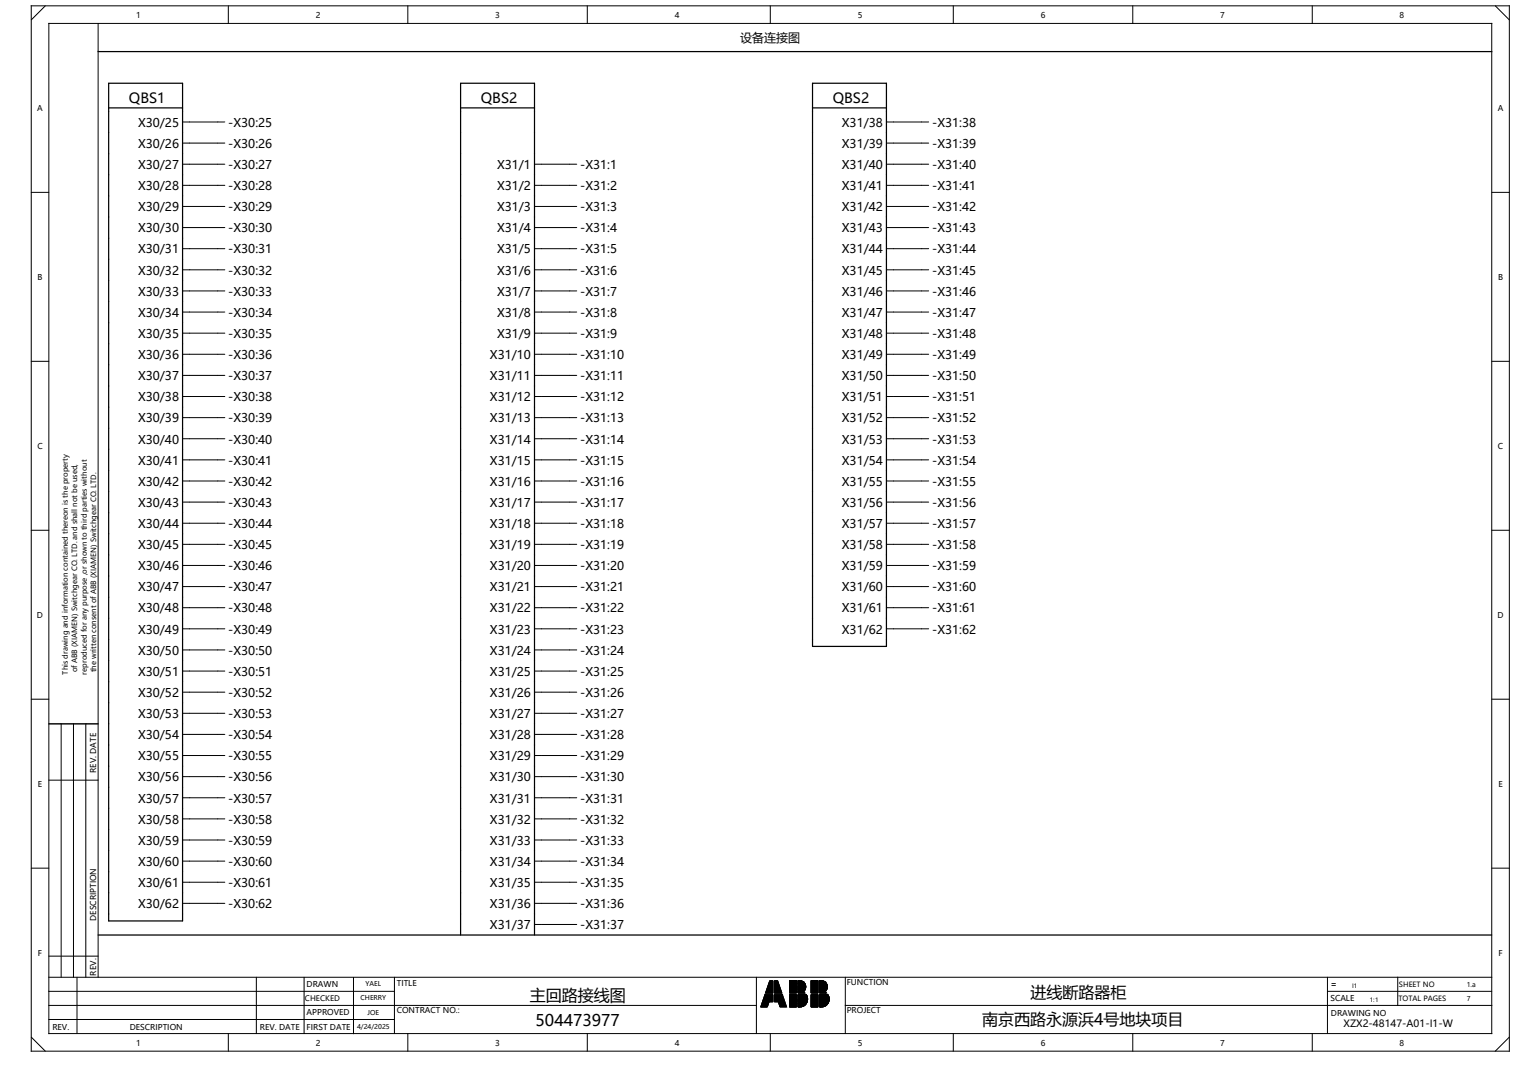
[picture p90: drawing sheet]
<svg xmlns="http://www.w3.org/2000/svg" width="297mm" height="210mm" viewBox="0 0 297 210" stroke-linecap="round" stroke-linejoin="round" font-family="sans-serif">
<defs><g id="words">
<g font-size="3.1">
<text x="103.3" y="195.2">主回路接线图</text>
<text x="201" y="194.5">进线断路器柜</text>
<text x="104.4" y="200">504473977</text>
<text x="191.5" y="199.9">南京西路永源浜4号地块项目</text>
</g>
<g font-size="2.7">
<text x="25.1" y="20.1">QBS1</text>
<text x="93.8" y="20.1">QBS2</text>
<text x="162.4" y="20.1">QBS2</text>
</g>
<g font-size="2.3">
<text x="144.4" y="8.2">设备连接图</text>
<text x="26.9" y="24.7">X30/25</text>
<text x="26.9" y="28.8">X30/26</text>
<text x="44.5" y="24.7">-X30:25</text>
<text x="44.5" y="28.8">-X30:26</text>
<text x="164.2" y="24.7">X31/38</text>
<text x="164.2" y="28.8">X31/39</text>
<text x="181.8" y="24.7">-X31:38</text>
<text x="181.8" y="28.8">-X31:39</text>
<text x="26.9" y="33">X30/27</text>
<text x="44.5" y="33">-X30:27</text>
<text x="96.9" y="33">X31/1</text>
<text x="113.2" y="33">-X31:1</text>
<text x="164.2" y="33">X31/40</text>
<text x="181.8" y="33">-X31:40</text>
<text x="26.9" y="37.1">X30/28</text>
<text x="26.9" y="41.2">X30/29</text>
<text x="44.5" y="37.1">-X30:28</text>
<text x="44.5" y="41.2">-X30:29</text>
<text x="96.9" y="37.1">X31/2</text>
<text x="96.9" y="41.2">X31/3</text>
<text x="113.2" y="37.1">-X31:2</text>
<text x="113.2" y="41.2">-X31:3</text>
<text x="164.2" y="37.1">X31/41</text>
<text x="164.2" y="41.2">X31/42</text>
<text x="181.8" y="37.1">-X31:41</text>
<text x="181.8" y="41.2">-X31:42</text>
<text x="26.9" y="45.3">X30/30</text>
<text x="44.5" y="45.3">-X30:30</text>
<text x="96.9" y="45.3">X31/4</text>
<text x="113.2" y="45.3">-X31:4</text>
<text x="164.2" y="45.3">X31/43</text>
<text x="181.8" y="45.3">-X31:43</text>
<text x="26.9" y="49.4">X30/31</text>
<text x="26.9" y="53.5">X30/32</text>
<text x="44.5" y="49.4">-X30:31</text>
<text x="44.5" y="53.5">-X30:32</text>
<text x="96.9" y="49.4">X31/5</text>
<text x="96.9" y="53.5">X31/6</text>
<text x="113.2" y="49.4">-X31:5</text>
<text x="113.2" y="53.5">-X31:6</text>
<text x="164.2" y="49.4">X31/44</text>
<text x="164.2" y="53.5">X31/45</text>
<text x="181.8" y="49.4">-X31:44</text>
<text x="181.8" y="53.5">-X31:45</text>
<text x="26.9" y="57.7">X30/33</text>
<text x="44.5" y="57.7">-X30:33</text>
<text x="96.9" y="57.7">X31/7</text>
<text x="113.2" y="57.7">-X31:7</text>
<text x="164.2" y="57.7">X31/46</text>
<text x="181.8" y="57.7">-X31:46</text>
<text x="26.9" y="61.8">X30/34</text>
<text x="26.9" y="65.9">X30/35</text>
<text x="44.5" y="61.8">-X30:34</text>
<text x="44.5" y="65.9">-X30:35</text>
<text x="96.9" y="61.8">X31/8</text>
<text x="96.9" y="65.9">X31/9</text>
<text x="113.2" y="61.8">-X31:8</text>
<text x="113.2" y="65.9">-X31:9</text>
<text x="164.2" y="61.8">X31/47</text>
<text x="164.2" y="65.9">X31/48</text>
<text x="181.8" y="61.8">-X31:47</text>
<text x="181.8" y="65.9">-X31:48</text>
<text x="26.9" y="70">X30/36</text>
<text x="44.5" y="70">-X30:36</text>
<text x="95.6" y="70">X31/10</text>
<text x="113.2" y="70">-X31:10</text>
<text x="164.2" y="70">X31/49</text>
<text x="181.8" y="70">-X31:49</text>
<text x="26.9" y="74.1">X30/37</text>
<text x="44.5" y="74.1">-X30:37</text>
<text x="95.6" y="74.1">X31/11</text>
<text x="113.2" y="74.1">-X31:11</text>
<text x="164.2" y="74.1">X31/50</text>
<text x="181.8" y="74.1">-X31:50</text>
<text x="26.9" y="78.2">X30/38</text>
<text x="26.9" y="82.4">X30/39</text>
<text x="44.5" y="78.2">-X30:38</text>
<text x="44.5" y="82.4">-X30:39</text>
<text x="95.6" y="78.2">X31/12</text>
<text x="95.6" y="82.4">X31/13</text>
<text x="113.2" y="78.2">-X31:12</text>
<text x="113.2" y="82.4">-X31:13</text>
<text x="164.2" y="78.2">X31/51</text>
<text x="164.2" y="82.4">X31/52</text>
<text x="181.8" y="78.2">-X31:51</text>
<text x="181.8" y="82.4">-X31:52</text>
<text x="26.9" y="86.5">X30/40</text>
<text x="44.5" y="86.5">-X30:40</text>
<text x="95.6" y="86.5">X31/14</text>
<text x="113.2" y="86.5">-X31:14</text>
<text x="164.2" y="86.5">X31/53</text>
<text x="181.8" y="86.5">-X31:53</text>
<text x="26.9" y="90.6">X30/41</text>
<text x="26.9" y="94.7">X30/42</text>
<text x="44.5" y="90.6">-X30:41</text>
<text x="44.5" y="94.7">-X30:42</text>
<text x="95.6" y="90.6">X31/15</text>
<text x="95.6" y="94.7">X31/16</text>
<text x="113.2" y="90.6">-X31:15</text>
<text x="113.2" y="94.7">-X31:16</text>
<text x="164.2" y="90.6">X31/54</text>
<text x="164.2" y="94.7">X31/55</text>
<text x="181.8" y="90.6">-X31:54</text>
<text x="181.8" y="94.7">-X31:55</text>
<text x="26.9" y="98.8">X30/43</text>
<text x="44.5" y="98.8">-X30:43</text>
<text x="95.6" y="98.8">X31/17</text>
<text x="113.2" y="98.8">-X31:17</text>
<text x="164.2" y="98.8">X31/56</text>
<text x="181.8" y="98.8">-X31:56</text>
<text x="26.9" y="103">X30/44</text>
<text x="26.9" y="107.1">X30/45</text>
<text x="44.5" y="103">-X30:44</text>
<text x="44.5" y="107.1">-X30:45</text>
<text x="95.6" y="103">X31/18</text>
<text x="95.6" y="107.1">X31/19</text>
<text x="113.2" y="103">-X31:18</text>
<text x="113.2" y="107.1">-X31:19</text>
<text x="164.2" y="103">X31/57</text>
<text x="164.2" y="107.1">X31/58</text>
<text x="181.8" y="103">-X31:57</text>
<text x="181.8" y="107.1">-X31:58</text>
<text x="26.9" y="111.2">X30/46</text>
<text x="44.5" y="111.2">-X30:46</text>
<text x="95.6" y="111.2">X31/20</text>
<text x="113.2" y="111.2">-X31:20</text>
<text x="164.2" y="111.2">X31/59</text>
<text x="181.8" y="111.2">-X31:59</text>
<text x="26.9" y="115.3">X30/47</text>
<text x="26.9" y="119.4">X30/48</text>
<text x="44.5" y="115.3">-X30:47</text>
<text x="44.5" y="119.4">-X30:48</text>
<text x="95.6" y="115.3">X31/21</text>
<text x="95.6" y="119.4">X31/22</text>
<text x="113.2" y="115.3">-X31:21</text>
<text x="113.2" y="119.4">-X31:22</text>
<text x="164.2" y="115.3">X31/60</text>
<text x="164.2" y="119.4">X31/61</text>
<text x="181.8" y="115.3">-X31:60</text>
<text x="181.8" y="119.4">-X31:61</text>
<text x="26.9" y="123.5">X30/49</text>
<text x="44.5" y="123.5">-X30:49</text>
<text x="95.6" y="123.5">X31/23</text>
<text x="113.2" y="123.5">-X31:23</text>
<text x="164.2" y="123.5">X31/62</text>
<text x="181.8" y="123.5">-X31:62</text>
<text x="26.9" y="127.7">X30/50</text>
<text x="26.9" y="131.8">X30/51</text>
<text x="44.5" y="127.7">-X30:50</text>
<text x="44.5" y="131.8">-X30:51</text>
<text x="95.6" y="127.7">X31/24</text>
<text x="95.6" y="131.8">X31/25</text>
<text x="113.2" y="127.7">-X31:24</text>
<text x="113.2" y="131.8">-X31:25</text>
<text x="26.9" y="135.9">X30/52</text>
<text x="44.5" y="135.9">-X30:52</text>
<text x="95.6" y="135.9">X31/26</text>
<text x="113.2" y="135.9">-X31:26</text>
<text x="26.9" y="140">X30/53</text>
<text x="44.5" y="140">-X30:53</text>
<text x="95.6" y="140">X31/27</text>
<text x="113.2" y="140">-X31:27</text>
<text x="26.9" y="144.1">X30/54</text>
<text x="26.9" y="148.2">X30/55</text>
<text x="44.5" y="144.1">-X30:54</text>
<text x="44.5" y="148.2">-X30:55</text>
<text x="95.6" y="144.1">X31/28</text>
<text x="95.6" y="148.2">X31/29</text>
<text x="113.2" y="144.1">-X31:28</text>
<text x="113.2" y="148.2">-X31:29</text>
<text x="26.9" y="152.4">X30/56</text>
<text x="44.5" y="152.4">-X30:56</text>
<text x="95.6" y="152.4">X31/30</text>
<text x="113.2" y="152.4">-X31:30</text>
<text x="26.9" y="156.5">X30/57</text>
<text x="26.9" y="160.6">X30/58</text>
<text x="44.5" y="156.5">-X30:57</text>
<text x="44.5" y="160.6">-X30:58</text>
<text x="95.6" y="156.5">X31/31</text>
<text x="95.6" y="160.6">X31/32</text>
<text x="113.2" y="156.5">-X31:31</text>
<text x="113.2" y="160.6">-X31:32</text>
<text x="26.9" y="164.7">X30/59</text>
<text x="44.5" y="164.7">-X30:59</text>
<text x="95.6" y="164.7">X31/33</text>
<text x="113.2" y="164.7">-X31:33</text>
<text x="26.9" y="168.8">X30/60</text>
<text x="26.9" y="173">X30/61</text>
<text x="44.5" y="168.8">-X30:60</text>
<text x="44.5" y="173">-X30:61</text>
<text x="95.6" y="168.8">X31/34</text>
<text x="95.6" y="173">X31/35</text>
<text x="113.2" y="168.8">-X31:34</text>
<text x="113.2" y="173">-X31:35</text>
<text x="26.9" y="177.1">X30/62</text>
<text x="44.5" y="177.1">-X30:62</text>
<text x="95.6" y="177.1">X31/36</text>
<text x="113.2" y="177.1">-X31:36</text>
<text x="95.6" y="181.2">X31/37</text>
<text x="113.2" y="181.2">-X31:37</text>
</g>
<text font-size="2" x="262" y="200.2">XZX2-48147-A01-I1-W</text>
<g font-size="1.6">
<text x="26.6" y="3.5">1</text>
<text x="61.6" y="3.5">2</text>
<text x="96.6" y="3.5">3</text>
<text x="131.6" y="3.5">4</text>
<text x="167.3" y="3.5">5</text>
<text x="202.9" y="3.5">6</text>
<text x="237.9" y="3.5">7</text>
<text x="272.9" y="3.5">8</text>
<text x="7.3" y="21.7">A</text>
<text x="292.1" y="21.7">A</text>
<text x="7.3" y="54.6">B</text>
<text x="292.1" y="54.6">B</text>
<text x="7.3" y="87.5">C</text>
<text x="292.1" y="87.5">C</text>
<text x="7.2" y="120.5">D</text>
<text x="292" y="120.5">D</text>
<text x="7.4" y="153.4">E</text>
<text x="18.7" y="150.7" transform="rotate(-90 18.7 150.7)">REV. DATE</text>
<text x="292.2" y="153.4">E</text>
<text x="18.7" y="179.6" transform="rotate(-90 18.7 179.6)">DESCRIPTION</text>
<text x="7.4" y="186.4">F</text>
<text x="18.7" y="190.2" transform="rotate(-90 18.7 190.2)">REV.</text>
<text x="165.1" y="192">FUNCTION</text>
<text x="292.2" y="186.4">F</text>
<text x="59.8" y="192.5">DRAWN</text>
<text x="59.8" y="198">APPROVED</text>
<text x="77.4" y="192.2">TITLE</text>
<text x="77.4" y="197.5">CONTRACT NO.:</text>
<text x="165.1" y="197.5">PROJECT</text>
<text x="259.4" y="195.1">SCALE</text>
<text x="259.6" y="192.5">=</text>
<text x="10.2" y="200.8">REV.</text>
<text x="25.3" y="200.8">DESCRIPTION</text>
<text x="26.6" y="203.9">1</text>
<text x="50.7" y="200.8">REV. DATE</text>
<text x="59.8" y="200.7">FIRST DATE</text>
<text x="61.6" y="203.9">2</text>
<text x="96.6" y="203.9">3</text>
<text x="131.6" y="203.9">4</text>
<text x="167.3" y="203.9">5</text>
<text x="202.9" y="203.9">6</text>
<text x="237.9" y="203.9">7</text>
<text x="259.6" y="198">DRAWING NO</text>
<text x="272.9" y="203.9">8</text>
</g>
<text font-size="1.5" x="59.5" y="195.2">CHECKED</text>
<g font-size="1.4">
<text x="13.2" y="131.5" transform="rotate(-90 13.2 131.5)">This drawing and information contained thereon is the property</text>
<text x="15.1" y="131.1" transform="rotate(-90 15.1 131.1)">of ABB (XIAMEN) Switchgear CO. LTD. and shall not be used,</text>
<text x="16.9" y="131.5" transform="rotate(-90 16.9 131.5)">reproduced for any purpose ,or shown to third parties without</text>
<text x="18.8" y="131.1" transform="rotate(-90 18.8 131.1)">the written consent of ABB (XIAMEN) Switchgear CO. LTD.</text>
<text x="272.7" y="195.3">TOTAL PAGES</text>
<text x="272.8" y="192.5">SHEET NO</text>
</g>
<g font-size="1.3">
<text x="70.3" y="195.1">CHERRY</text>
<text x="71.3" y="192.3">YAEL</text>
<text x="71.7" y="197.8">JOE</text>
<text x="286" y="192.4">1.a</text>
<text x="286" y="195.2">7</text>
<text x="69.6" y="200.6">4/24/2025</text>
</g>
<g font-size="1.2">
<text x="263.7" y="192.6">I1</text>
<text x="267.1" y="195.4">1:1</text>
</g>
</g></defs>
<g fill="none" stroke="#000" stroke-width=".2">
<path d="M6.1 1.1h288.2v203.9h-288.2zM8.8 1.1l-2.7 2.8M9.5 4.6h281.4v196.9h-281.4zM19.1 4.6v186M44.5 1.1v3.5M79.5 1.1v3.5M114.5 1.1v3.5M150.2 1.1v3.5M185.9 1.1v3.5M220.9 1.1v3.5M255.9 1.1v3.5M291.6 1.1l2.7 2.8"/>
<path d="M6.1 37.5h3.4M35.6 23.8h8.2M35.6 27.9h8.2M35.6 32h8.2M35.6 36.1h8.2M104.2 32h8.3M104.2 36.1h8.3M172.9 23.8h8.2M172.9 27.9h8.2M172.9 32h8.2M172.9 36.1h8.2M290.9 37.5h3.4"/>
<path d="M35.6 40.3h8.2M35.6 44.4h8.2M35.6 48.5h8.2M35.6 52.6h8.2M35.6 56.7h8.2M104.2 40.3h8.3M104.2 44.4h8.3M104.2 48.5h8.3M104.2 52.6h8.3M104.2 56.7h8.3M172.9 40.3h8.2M172.9 44.4h8.2"/>
<path d="M172.9 48.5h8.2M172.9 52.6h8.2M172.9 56.7h8.2M6.1 70.5h3.4M35.6 60.8h8.2M35.6 65h8.2M35.6 69.1h8.2M35.6 73.2h8.2M35.6 77.3h8.2M104.2 60.8h8.3M104.2 65h8.3M104.2 69.1h8.3"/>
<path d="M104.2 73.2h8.3M104.2 77.3h8.3M172.9 60.8h8.2M172.9 65h8.2M172.9 69.1h8.2M172.9 73.2h8.2M172.9 77.3h8.2M290.9 70.5h3.4M35.6 81.4h8.2M35.6 85.6h8.2M35.6 89.7h8.2M35.6 93.8h8.2"/>
<path d="M35.6 97.9h8.2M104.2 81.4h8.3M104.2 85.6h8.3M104.2 89.7h8.3M104.2 93.8h8.3M104.2 97.9h8.3M172.9 81.4h8.2M172.9 85.6h8.2M172.9 89.7h8.2M172.9 93.8h8.2M172.9 97.9h8.2M6.1 103.4h3.4"/>
<path d="M35.6 102h8.2M35.6 106.1h8.2M35.6 110.3h8.2M35.6 114.4h8.2M35.6 118.5h8.2M104.2 102h8.3M104.2 106.1h8.3M104.2 110.3h8.3M104.2 114.4h8.3M104.2 118.5h8.3M172.9 102h8.2M172.9 106.1h8.2"/>
<path d="M172.9 110.3h8.2M172.9 114.4h8.2M172.9 118.5h8.2M290.9 103.4h3.4M6.1 136.3h3.4M35.6 122.6h8.2M35.6 126.7h8.2M35.6 130.8h8.2M35.6 135h8.2M35.6 139.1h8.2M104.2 122.6h8.3M104.2 126.7h8.3"/>
<path d="M104.2 130.8h8.3M104.2 135h8.3M104.2 139.1h8.3M172.9 122.6h8.2M290.9 136.3h3.4M9.5 141.1h9.6M9.5 152.1h9.6M11.9 141.1v49.5M14.3 141.1v49.5M16.7 141.1v49.5M35.6 143.2h8.2M35.6 147.3h8.2"/>
<path d="M35.6 151.4h8.2M35.6 155.6h8.2M35.6 159.7h8.2M104.2 143.2h8.3M104.2 147.3h8.3M104.2 151.4h8.3M104.2 155.6h8.3M104.2 159.7h8.3M6.1 169.3h3.4M35.6 163.8h8.2M35.6 167.9h8.2M35.6 172h8.2"/>
<path d="M35.6 176.1h8.2M104.2 163.8h8.3M104.2 167.9h8.3M104.2 172h8.3M104.2 176.1h8.3M290.9 169.3h3.4M9.5 198.8h67.4M9.5 196h138M9.5 193.3h67.4M9.5 190.6h281.4M9.5 186.4h9.6M15 190.6v10.9"/>
<path d="M50 190.6v10.9M59.3 190.6v10.9M68.9 190.6v11M76.9 190.6v10.9M104.2 180.3h8.3M147.5 190.6v10.9M149.2 194h1.5v1.3h-.7M149.2 194l-.8 2.3h1.2l.4-1M149.2 194l.8 1.3M150.1 191.2h.6v2.4h-1.4zM151 191.2h.6l.9 2.4h-1.5zM152.6 194h-1.6v1.3h.8"/>
<path d="M152.6 194l.8 2.3h-1.3l-.3-1M152.6 194l-.8 1.3M154 191.2h1.3v2.4h-1.3zM154 193.9h1.3v2.4h-1.3zM155.6 195.4h1.8M155.6 191.2h.6M155.6 192.6h1.5M155.6 191.7h1.3M155.6 191.8h1.4M155.6 191.9h1.4M155.6 192h1.5M155.6 192.1h1.5"/>
<path d="M155.6 192.2h1.5M155.6 192.3h1.5M155.6 192.7h1.5M155.6 192.8h1.5M155.6 192.8h1.4M155.6 192.9h1.4M155.6 193h1.4M155.6 193.1h1.3M155.6 191.6h1.2M155.6 191.4h.9M155.6 191.4h1M155.6 191.5h1.1"/>
<path d="M155.6 191.3h.8M155.6 193.2h1.2M155.6 195.2h1.8M155.6 194.3h1.8M155.6 194.4h1.8M155.6 194.1h1.7M155.6 194.2h1.7M155.6 194.2h1.8M155.6 193.5h1.2M155.6 194h1.6M155.6 194h1.7M155.6 194.5h1.8"/>
<path d="M155.6 194.5h1.9M155.6 194.6h1.9M155.6 194.7h1.9M155.6 194.8h1.9M155.6 194.9h1.9M155.6 195h1.9M155.6 195.1h1.9M155.6 195.5h1.7M155.6 195.6h1.7M155.6 195.6h1.6M155.6 195.7h1.6M155.6 195.8h1.5"/>
<path d="M155.6 195.9h1.5M155.6 195.9h1.4M155.6 196h1.3M155.6 196.1h1.2M155.6 195.3h1.8M155.6 193.3h1.2M155.6 193.3h1.1M155.6 193.4h1M155.6 193.5h1.1M155.6 196.1h1.1M155.6 196.2h1M155.6 196.3h.8"/>
<path d="M155.6 192.4h1.5M155.6 192.5h1.5M155.9 191.2a1.2 1.2 0 0 1 1.2 .9 1.2 1.2 0 0 1-.5 1.3M155.9 191.2h.1M155.9 191.2h-.3v2.4h1.3M155.9 191.2h.3M156.2 191.2l.2 .1M156.4 191.3l.1 .1M156.4 196.3h-.5M156.5 191.4h.1M156.6 193.4l.1 .1M156.6 196.2l-.2 .1"/>
<path d="M156.6 193.4l.3 .2M156.6 191.4l.1 .1M156.7 193.3l-.1 .1M156.7 193.5h.1M156.7 196.1l-.1 .1M156.7 191.5l.1 .1M156.8 193.3h-.1M156.8 191.6l.1 .1M156.8 193.5l.1 .1M156.8 196.1h-.1M156.8 193.2v.1M156.9 191.7h.1"/>
<path d="M156.9 193.1l-.1 .1M156.9 191.7l.1 .1M156.9 196l-.1 .1M156.9 193.1h.1M157 191.8v.1M157 193l-.1 .1M157 191.9h.1M157 195.9l-.1 .1M157 192.9v.1M157 191.9l.1 .1M157 192.8v.1M157.1 192v.1"/>
<path d="M157.1 192.8h-.1M157.1 195.9h-.1M157.1 192.1h.1M157.1 192.7v.1M157.1 192.1v.1M157.1 192.6v.1M157.1 192.2v.1M157.1 192.6h.1M157.1 192.3v.1M157.1 192.5v.1M157.1 192.4h.1M157.1 192.4v.1"/>
<path d="M157.1 195.8v.1M157.2 195.7l-.1 .1M157.2 193.9a1.54 1.54 0 0 1-1.3 2.4M157.2 193.9h-1.6v2.4h.3M157.2 193.9v.1M157.2 194h.1M157.2 195.6v.1M157.3 194v.1M157.3 195.6h-.1M157.3 194.1v.1M157.3 195.5v.1M157.3 194.2h.1"/>
<path d="M157.4 195.4l-.1 .1M157.4 194.2v.1M157.4 195.4h.1M157.4 194.3v.1M157.4 195.3v.1M157.4 194.4v.1M157.4 195.2v.1M157.4 194.5h.1M157.4 195.2h.1M157.5 194.5v.1M157.5 195.1l-.1 .1M157.5 194.6v.1"/>
<path d="M157.5 195v.1M157.5 194.7h.1M157.5 194.9v.1M157.5 194.7v.1M157.5 194.9h.1M157.5 194.8v.1M158.2 191.2h1.3v2.4h-1.3zM158.2 193.9h1.3v2.4h-1.3zM159.8 195.4h1.8M159.8 191.2h.6M159.8 192.6h1.5M159.8 191.7h1.3"/>
<path d="M159.8 191.8h1.4M159.8 191.9h1.4M159.8 192h1.5M159.8 192.1h1.5M159.8 192.2h1.5M159.8 192.3h1.5M159.8 192.7h1.5M159.8 192.8h1.5M159.8 192.8h1.4M159.8 192.9h1.4M159.8 193h1.4M159.8 193.1h1.3"/>
<path d="M159.8 191.6h1.2M159.8 191.4h.9M159.8 191.4h1M159.8 191.5h1.1M159.8 191.3h.8M159.8 193.2h1.2M159.8 195.2h1.9M159.8 195.2h1.8M159.8 194.3h1.8M159.8 194.4h1.8M159.8 194.1h1.7M159.8 194.2h1.8"/>
<path d="M159.8 193.5h1.2M159.8 194h1.6M159.8 194h1.7M159.8 194.5h1.9M159.8 194.6h1.9M159.8 194.7h1.9M159.8 194.8h1.9M159.8 194.9h1.9M159.8 195h1.9M159.8 195.1h1.9M159.8 195.5h1.7M159.8 195.6h1.7"/>
<path d="M159.8 195.6h1.6M159.8 195.7h1.6M159.8 195.8h1.5M159.8 195.9h1.5M159.8 195.9h1.4M159.8 196h1.3M159.8 196.1h1.2M159.8 195.3h1.8M159.8 193.3h1.2M159.8 193.3h1.1M159.8 193.4h1M159.8 193.5h1.1"/>
<path d="M159.8 196.1h1.1M159.8 196.2h1M159.8 196.3h.8M159.8 192.4h1.5M159.8 192.5h1.5M160.1 191.2a1.2 1.2 0 0 1 1.2 .9 1.2 1.2 0 0 1-.5 1.3M160.1 191.2h.1M160.1 191.2h-.3v2.4h1.3M160.1 191.2h.3M160.4 191.2l.2 .1M160.6 191.3l.1 .1M160.6 196.3h-.4"/>
<path d="M160.7 191.4h.1M160.8 193.4l.1 .1M160.8 196.2l-.2 .1M160.8 193.4l.3 .2M160.8 191.4l.1 .1M160.9 193.3l-.1 .1M160.9 193.5h.1M160.9 196.1l-.1 .1M160.9 191.5l.1 .1M161 193.3h-.1M161 191.6l.1 .1M161 193.5l.1 .1"/>
<path d="M161 196.1h-.1M161 193.2v.1M161.1 191.7h.1M161.1 193.1l-.1 .1M161.1 191.7l.1 .1M161.1 196l-.1 .1M161.1 193.1h.1M161.2 191.8v.1M161.2 193l-.1 .1M161.2 191.9h.1M161.2 195.9l-.1 .1M161.2 192.9v.1"/>
<path d="M161.2 191.9l.1 .1M161.2 192.8v.1M161.3 192v.1M161.3 192.8h-.1M161.3 195.9h-.1M161.3 192.1h.1M161.3 192.7v.1M161.3 192.1v.1M161.3 192.6v.1M161.3 192.2v.1M161.3 192.6h.1M161.3 192.3v.1"/>
<path d="M161.3 192.5v.1M161.3 192.4h.1M161.3 192.4v.1M161.3 195.8v.1M161.4 195.7l-.1 .1M161.4 193.9a1.54 1.54 0 0 1-1.2 2.4M161.4 193.9h-1.6v2.4h.4M161.4 193.9v.1M161.4 194h.1M161.4 195.6v.1M161.5 194v.1M161.5 195.6h-.1"/>
<path d="M161.5 194.1l.1 .1M161.5 195.5v.1M161.6 194.2h.1M161.6 195.4l-.1 .1M161.6 194.2v.1M161.6 195.4h.1M161.6 194.3v.1M161.6 195.3v.1M161.6 194.4l.1 .1M161.6 195.2v.1M161.7 194.5h.1M161.7 195.2h-.1"/>
<path d="M161.7 194.5v.1M161.7 195.1v.1M161.7 194.6v.1M161.7 195v.1M161.7 194.9v.1M161.7 194.7h.1M161.7 194.9h.1M161.7 194.7v.1M161.7 194.8v.1M164.8 196h126.1M164.8 190.6v10.9M258.9 193.3h32"/>
<path d="M258.9 190.6v10.9M272.6 190.6v5.4M6.1 202.2l2.7 2.8M44.5 201.5v3.5M79.5 201.5v3.5M114.5 201.5v3.5M150.2 201.5v3.5M185.9 201.5v3.5M220.9 201.5v3.5M255.9 201.5v3.5M294.3 202.2l-2.7 2.8"/>
</g>
<g fill="#000" stroke="#000" stroke-width=".2">
<path d="M149.2 194h1.5v1.3h-.7zM149.2 194l.8 1.3-.4 1h-1.2zM150.1 191.2h.6v2.4h-1.4zM151 191.2h.6l.9 2.4h-1.5zM151 194h1.6l-.8 1.3h-.8zM152.6 194l.8 2.3h-1.3l-.3-1zM154 191.2h1.3v2.4h-1.3zM154 193.9h1.3v2.4h-1.3zM155.6 192.6h1.5zM155.6 191.7l1.4 .1zM155.6 191.8l1.4 .1zM155.6 191.9h1.4z"/>
<path d="M155.6 191.9l1.5 .1zM155.6 192l1.5 .1zM155.6 192.1h1.5zM155.6 192.1l1.5 .1zM155.6 192.2l1.5 .1zM155.6 191.7h1.3zM155.6 192.7h1.5zM155.6 192.8h1.5zM155.6 192.8h1.4zM155.6 192.9h1.4zM155.6 193h1.4zM155.6 191.6l1.3 .1z"/>
<path d="M155.6 191.4h1zM155.6 191.4l1.1 .1zM155.6 191.5l1.2 .1zM155.6 191.2h.6zM155.6 191.2l.8 .1zM155.6 191.3l.9 .1zM155.6 193.1h1.3zM155.6 195.2h1.8zM155.6 194.3l1.8 .1zM155.6 194.1l1.7 .1zM155.6 194.2h1.8zM155.6 194.2l1.8 .1z"/>
<path d="M155.6 193.5l1.3 .1zM155.6 193.9l1.6 .1zM155.6 194h1.7zM155.6 194l1.7 .1zM155.6 194.4l1.8 .1zM155.6 194.5h1.9zM155.6 194.5l1.9 .1zM155.6 194.6l1.9 .1zM155.6 194.7h1.9zM155.6 194.7l1.9 .1zM155.6 194.8h1.9zM155.6 194.9h1.9z"/>
<path d="M155.6 195h1.9zM155.6 195.1h1.9zM155.6 195.5h1.7zM155.6 195.6h1.7zM155.6 195.6h1.6zM155.6 195.7h1.6zM155.6 195.8h1.5zM155.6 195.9h1.5zM155.6 195.9h1.4zM155.6 196h1.3zM155.6 195.3h1.8zM155.6 195.4h1.8z"/>
<path d="M155.6 193.2h1.2zM155.6 193.3h1.2zM155.6 193.3h1.1zM155.6 193.4l1.1 .1zM155.6 193.5h1.2zM155.6 196.1h1.2zM155.6 196.1h1.1zM155.6 196.2h1zM155.6 196.3h.8zM155.6 192.3l1.5 .1zM155.6 192.4h1.5zM155.6 192.5h1.5z"/>
<path d="M158.2 191.2h1.3v2.4h-1.3zM158.2 193.9h1.3v2.4h-1.3zM159.8 195.2h1.9zM159.8 194h1.7zM159.8 194.3l1.8 .1zM159.8 194.2l1.8 .1zM159.8 194.2h1.8zM159.8 194.1l1.8 .1zM159.8 194l1.7 .1zM159.8 195.1h1.9zM159.8 195h1.9zM159.8 194.9h1.9z"/>
<path d="M159.8 194.8h1.9zM159.8 194.7l1.9 .1zM159.8 194.7h1.9zM159.8 194.6l1.9 .1zM159.8 194.5l1.9 .1zM159.8 194.5h1.9zM159.8 194.4l1.9 .1zM159.8 195.6h1.7zM159.8 195.5h1.7zM159.8 195.4h1.8zM159.8 195.3h1.8zM159.8 195.2h1.8z"/>
<path d="M159.8 193.1h1.3zM159.8 193.5l1.3 .1zM159.8 193.5h1.2zM159.8 193.4l1.1 .1zM159.8 193.3h1.1zM159.8 193.3h1.2zM159.8 193.2h1.2zM159.8 195.9h1.4zM159.8 196.3h.8zM159.8 196.2h1zM159.8 196.1h1.1zM159.8 196.1h1.2z"/>
<path d="M159.8 196h1.3zM159.8 193.9l1.6 .1zM159.8 195.9h1.5zM159.8 195.8h1.5zM159.8 195.7h1.6zM159.8 195.6h1.6zM159.8 191.9h1.4zM159.8 191.8l1.4 .1zM159.8 191.7l1.4 .1zM159.8 191.2l.8 .1zM159.8 191.2h.6zM159.8 191.6l1.3 .1z"/>
<path d="M159.8 191.5l1.2 .1zM159.8 191.4l1.1 .1zM159.8 191.4h1zM159.8 191.7h1.3zM159.8 191.3l.9 .1zM159.8 193h1.4zM159.8 192.9h1.4zM159.8 192.8h1.4zM159.8 192.6h1.5zM159.8 192.2l1.5 .1zM159.8 192.1l1.5 .1zM159.8 192.1h1.5z"/>
<path d="M159.8 192.3l1.5 .1zM159.8 192.5h1.5zM159.8 192.4h1.5zM159.8 192l1.5 .1zM159.8 192.7h1.5zM159.8 192.8h1.5zM159.8 191.9l1.5 .1z"/>
</g>
<path d="M19.1 10.1h271.8M21.2 16.2h14.4v163.4h-14.4zM158.5 16.2h14.4v109.8h-14.4zM21.2 21h14.4M89.8 21h14.4M158.5 21h14.4M19.1 182.3h271.8M89.8 182.3v-166.1h14.4v166.1" fill="none" stroke="#000" stroke-width=".24"/>
<use href="#words"/>
</svg>
